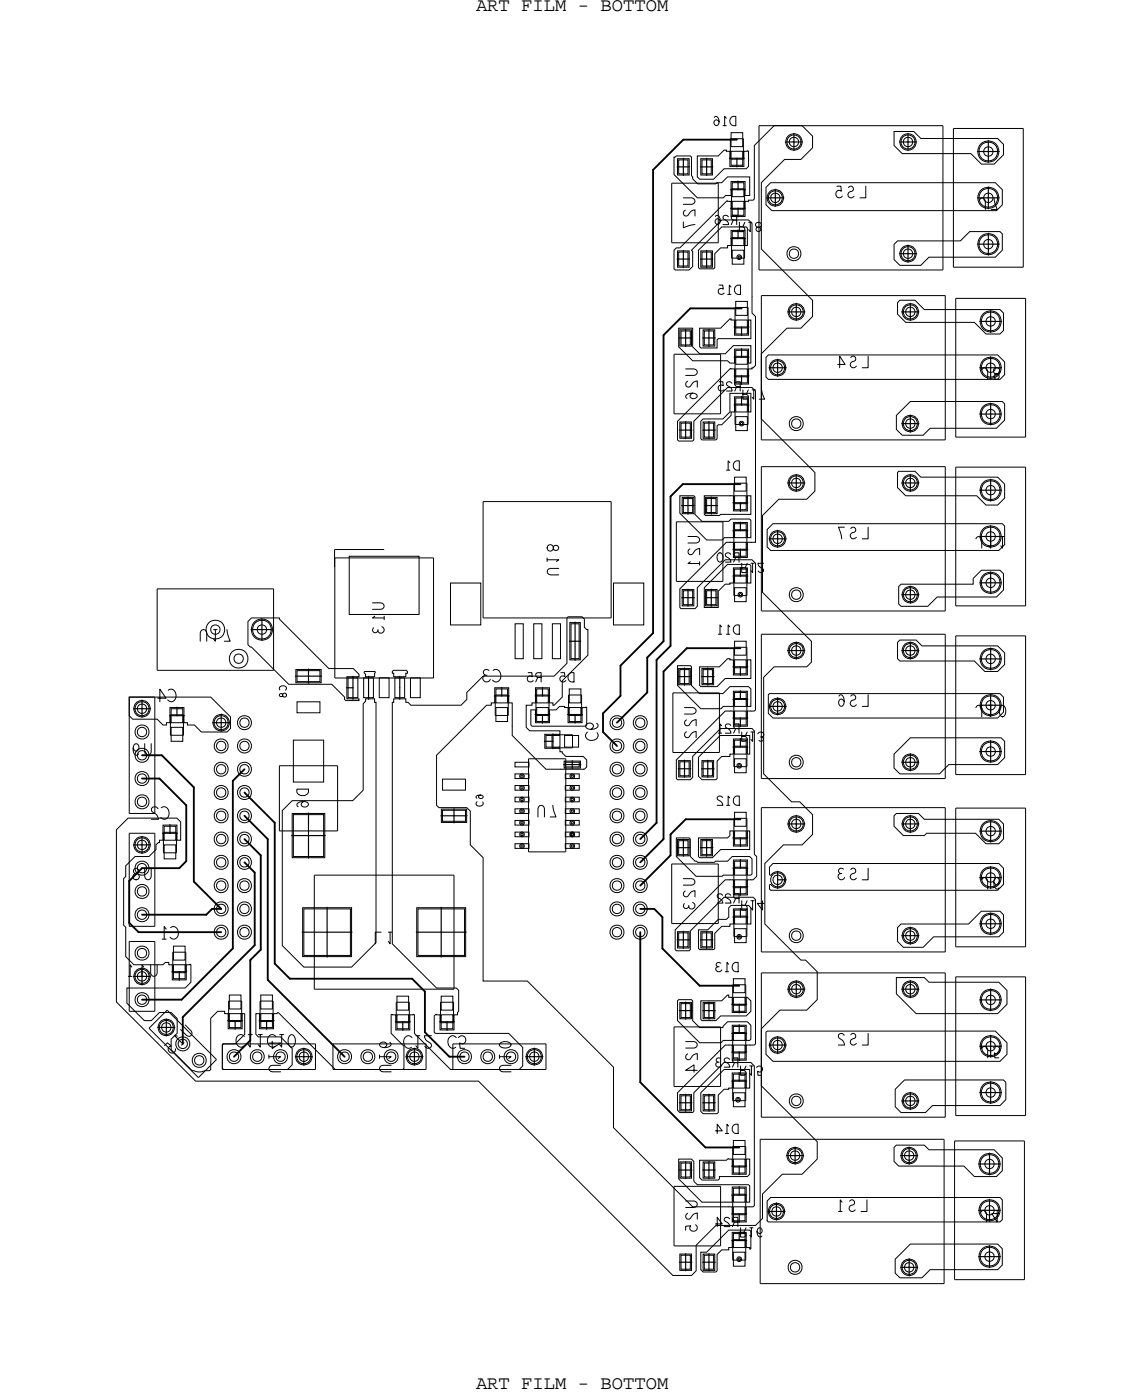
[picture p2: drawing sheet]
<svg xmlns="http://www.w3.org/2000/svg" width="125mm" height="153mm" viewBox="0 0 125 153" stroke-linecap="round" stroke-linejoin="round" font-family="sans-serif">
<defs><g id="words">
<g font-size="2.3">
<text x="19.3" y="75.2" transform="rotate(-180 19.3 75.2)">C4</text>
<text x="54.7" y="73.1" transform="rotate(-180 54.7 73.1)">C3</text>
<text x="65.3" y="80.9" transform="rotate(-90 65.3 80.9)">C6</text>
<text x="18.5" y="88" transform="rotate(-180 18.5 88)">C2</text>
<text x="19.6" y="101.1" transform="rotate(-180 19.6 101.1)">C1</text>
<text x="25.7" y="114.3">C11C10</text>
<text x="43.9" y="114.4">C12 C5</text>
</g>
<g font-size="2.2">
<text x="74.5" y="21.5" transform="rotate(90 74.5 21.5)">U27</text>
<text x="94.6" y="20.3" transform="rotate(-180 94.6 20.3)">LS5</text>
<text x="106.7" y="22.9">J7</text>
<text x="74.8" y="40.1" transform="rotate(90 74.8 40.1)">U26</text>
<text x="94.9" y="38.9" transform="rotate(-180 94.9 38.9)">LS4</text>
<text x="106.9" y="41.4">J8</text>
<text x="75.1" y="58.4" transform="rotate(90 75.1 58.4)">U21</text>
<text x="94.9" y="57.5" transform="rotate(-180 94.9 57.5)">LS7</text>
<text x="106.3" y="59.8">J11</text>
<text x="40.6" y="65.7" transform="rotate(90 40.6 65.7)">U13</text>
<text x="61" y="62.9" transform="rotate(-90 61 62.9)">U18</text>
<text x="21.7" y="70">U17</text>
<text x="74.7" y="77.1" transform="rotate(90 74.7 77.1)">U22</text>
<text x="94.9" y="75.8" transform="rotate(-180 94.9 75.8)">LS6</text>
<text x="16.6" y="81.2" transform="rotate(-180 16.6 81.2)">U9</text>
<text x="106.3" y="78.2">J10</text>
<text x="32.4" y="86" transform="rotate(90 32.4 86)">D6</text>
<text x="58.6" y="89.2">U7</text>
<text x="16.6" y="94.7" transform="rotate(-180 16.6 94.7)">U8</text>
<text x="74.5" y="95.8" transform="rotate(90 74.5 95.8)">U23</text>
<text x="94.9" y="94.7" transform="rotate(-180 94.9 94.7)">LS3</text>
<text x="106.9" y="97">J6</text>
<text x="17.3" y="105.3" transform="rotate(-180 17.3 105.3)">U11</text>
<text x="40.8" y="103">L1</text>
<text x="20.3" y="111.8" transform="rotate(135 20.3 111.8)">U15</text>
<text x="74.8" y="113.5" transform="rotate(90 74.8 113.5)">U24</text>
<text x="94.9" y="112.8" transform="rotate(-180 94.9 112.8)">LS2</text>
<text x="30.6" y="117.1" transform="rotate(-90 30.6 117.1)">U14</text>
<text x="42.7" y="117.1" transform="rotate(-90 42.7 117.1)">U16</text>
<text x="55.8" y="117.1" transform="rotate(-90 55.8 117.1)">U10</text>
<text x="106.9" y="115.4">J5</text>
<text x="74.8" y="130.9" transform="rotate(90 74.8 130.9)">U25</text>
<text x="94.7" y="130.9" transform="rotate(-180 94.7 130.9)">LS1</text>
<text x="106.8" y="133.4">J4</text>
</g>
<g font-size="2.1">
<text x="51.9" y="1.2">ART FILM - BOTTOM</text>
<text x="51.9" y="151.6">ART FILM - BOTTOM</text>
</g>
<g font-size="1.7">
<text x="80.4" y="12.7" transform="rotate(-180 80.4 12.7)">D16</text>
<text x="80.5" y="23.5" transform="rotate(-180 80.5 23.5)">R26</text>
<text x="80.5" y="25.3">R18</text>
<text x="80.9" y="31.1" transform="rotate(-180 80.9 31.1)">D15</text>
<text x="80.9" y="41.7" transform="rotate(-180 80.9 41.7)">R25</text>
<text x="80.9" y="43.6">R17</text>
<text x="80.8" y="50.3" transform="rotate(-180 80.8 50.3)">D1</text>
<text x="80.8" y="60.3" transform="rotate(-180 80.8 60.3)">R20</text>
<text x="80.8" y="62.5">R12</text>
<text x="80.8" y="68.2" transform="rotate(-180 80.8 68.2)">D11</text>
<text x="59.2" y="73.4" transform="rotate(-180 59.2 73.4)">R5</text>
<text x="62.7" y="73.4" transform="rotate(-180 62.7 73.4)">D5</text>
<text x="80.8" y="79" transform="rotate(-180 80.8 79)">R21</text>
<text x="80.8" y="80.9">R13</text>
<text x="80.8" y="86.9" transform="rotate(-180 80.8 86.9)">D12</text>
<text x="80.8" y="97.5" transform="rotate(-180 80.8 97.5)">R22</text>
<text x="80.8" y="99.3">R14</text>
<text x="80.6" y="105" transform="rotate(-180 80.6 105)">D13</text>
<text x="80.6" y="115.4" transform="rotate(-180 80.6 115.4)">R23</text>
<text x="80.6" y="117.3">R15</text>
<text x="80.6" y="122.7" transform="rotate(-180 80.6 122.7)">D14</text>
<text x="80.6" y="132.8" transform="rotate(-180 80.6 132.8)">R24</text>
<text x="80.6" y="135">R16</text>
</g>
<g font-size="1.3">
<text x="30.5" y="74.8" transform="rotate(90 30.5 74.8)">C8</text>
<text x="52.7" y="88" transform="rotate(-90 52.7 88)">C9</text>
</g>
</g></defs>
<!-- layer: Board Outline -->
<path d="M36.5 60h5.4zM36.5 60v1.9z" fill="none" stroke="#000" stroke-width=".11"/>
<!-- layer: Components -->
<g fill="none" stroke="#000" stroke-width=".11">
<path d="M73.3 20h5.1zM73.3 20v6.5zM78.4 20v6.5zM79.7 17.4h1.4zM79.7 15.1h1.4zM79.7 15.1v2.3zM81.1 15.1v2.3zM82.8 13.7h20.1zM82.8 13.7v15.8zM102.9 13.7v15.8zM104 14v15.2zM104 14h7.6z"/>
<path d="M111.6 14v15.2zM73.3 26.5h5.1zM73.5 38.7h5.1zM73.5 38.7v6.5zM78.6 38.7v6.5zM79.8 25.9h1.4zM79.8 25.9v2.3zM79.8 20.6v2.2zM79.8 20.6h1.4zM79.8 28.2h1.4zM79.8 22.8h1.4zM80.2 35.8h1.4z"/>
<path d="M80.2 38.9v2.2zM80.2 38.9h1.4zM80.2 33.6h1.4zM80.2 33.6v2.2zM81.2 25.9v2.3zM81.2 20.6v2.2zM81.6 38.9v2.2zM81.6 33.6v2.2zM82.8 29.5h20.1zM83.1 32.3h20zM83.1 32.3v15.7zM103.1 32.3v15.7z"/>
<path d="M104 29.2h7.6zM104.3 32.6v15.1zM104.3 32.6h7.6zM111.9 32.6v15.1zM52.7 54.7h14zM52.7 54.7v12.7zM66.7 54.7v12.7zM73.5 45.2h5.1zM73.8 56.9h5.1zM73.8 56.9v6.5zM78.9 56.9v6.5zM80.1 55h1.4z"/>
<path d="M80.1 57.8h1.4zM80.1 57.8v2.2zM80.1 52.7h1.4zM80.1 52.7v2.3zM80.2 46.3h1.4zM80.2 41.1h1.4zM80.2 44.1h1.4zM80.2 44.1v2.2zM81.5 57.8v2.2zM81.5 52.7v2.3zM81.6 44.1v2.2zM83.1 50.9h20z"/>
<path d="M83.1 50.9v15.8zM83.1 48h20zM103.1 50.9v15.8zM104.3 47.7h7.6zM104.3 51v15.1zM104.3 51h7.6zM111.9 51v15.1zM14.1 76.1h2.8zM14.1 76.1v12.7zM16.9 76.1v12.7zM17.1 73.2h12.7zM17.1 64.3v8.9z"/>
<path d="M17.1 64.3h12.7zM18.6 78h1.4zM18.6 78v2.2zM20 78v2.2zM29.8 64.3v8.9zM36.5 60.9h10.8zM36.5 60.9v13.1zM36.5 74h10.8zM47.3 60.9v13.1zM52.7 67.4h14zM54 78.1h1.4zM54 75.8v2.3z"/>
<path d="M54 75.8h1.4zM55.4 75.8v2.3zM58.5 78.1h1.4zM58.5 75.8h1.4zM58.5 75.8v2.3zM59.9 75.8v2.3zM62 78.1h1.4zM62 75.8h1.4zM62 75.8v2.3zM63.4 75.8v2.3zM73.4 75.6h5.1zM73.4 75.6v6.5z"/>
<path d="M73.8 63.4h5.1zM78.5 75.6v6.5zM80.1 65h1.4zM80.1 78.5h1.4zM80.1 60h1.4zM80.1 72.9h1.4zM80.1 62.8h1.4zM80.1 62.8v2.2zM80.1 76.2v2.3zM80.1 76.2h1.4zM80.1 70.6h1.4zM80.1 70.6v2.3z"/>
<path d="M81.5 62.8v2.2zM81.5 76.2v2.3zM81.5 70.6v2.3zM83.1 69.2h20zM83.1 69.2v15.8zM83.1 66.7h20zM103.1 69.2v15.8zM104.3 66.1h7.6zM104.3 69.4v15.1zM104.3 69.4h7.6zM111.9 69.4v15.1zM14.1 88.8h2.8z"/>
<path d="M14.1 90.9h2.8zM14.1 90.9v10.2zM16.9 90.9v10.2zM17.8 93.1h1.5zM17.8 90.8h1.5zM17.8 90.8v2.3zM18.6 80.2h1.4zM19.3 90.8v2.3zM30.5 90.7h6.3zM30.5 83.6h6.3zM30.5 83.6v7.1zM34.3 95.5v12.4z"/>
<path d="M34.3 95.5h15.2zM36.8 83.6v7.1zM49.5 95.5v12.5zM57.7 82.8v10.2zM57.7 82.8h4zM57.7 93h4zM60.2 80.2h2.3zM60.2 80.2v1.4zM60.2 81.6h2.3zM61.7 82.8v10.2zM62.5 80.2v1.4zM73.3 94.3h5.1z"/>
<path d="M73.3 94.3v6.5zM73.4 82.1h5.1zM78.4 94.3v6.5zM80.1 83.7h1.4zM80.1 96.9h1.4zM80.1 91.5h1.4zM80.1 100h1.4zM80.1 100v2.2zM80.1 81.4h1.4zM80.1 81.4v2.3zM80.1 94.6h1.4zM80.1 94.6v2.3z"/>
<path d="M80.1 89.3h1.4zM80.1 89.3v2.2zM81.5 100v2.2zM81.5 81.4v2.3zM81.5 94.6v2.3zM81.5 89.3v2.2zM83.1 88.1h20zM83.1 88.1v15.8zM83.1 85h20zM103.1 88.1v15.8zM104.3 84.5h7.6zM104.3 88.2v15.1z"/>
<path d="M104.3 88.2h7.6zM111.9 88.2v15.1zM14.1 101.1h2.8zM14.1 110.4h2.8zM14.1 102.7h2.8zM14.1 102.7v7.7zM16.3 112.2l1.9-2zM16.3 112.2l5.3 5.4zM16.9 102.7v7.7zM18.2 110.2l5.4 5.4zM18.8 106.1h1.5zM18.8 103.9h1.5z"/>
<path d="M18.8 103.9v2.2zM20.3 103.9v2.2zM23.6 115.6l-2 2zM24.3 113.9h10.1zM24.3 113.9v2.8zM24.3 116.7h10.1zM24.9 111.5h1.5zM24.9 109.2v2.3zM24.9 109.2h1.5zM26.4 109.2v2.3zM28.4 111.5h1.4zM28.4 109.2v2.3z"/>
<path d="M28.4 109.2h1.4zM29.8 109.2v2.3zM34.3 107.9h15.2zM34.4 113.9v2.8zM36.3 116.7h10.2zM36.3 113.9h10.2zM36.3 113.9v2.8zM43.2 111.6h1.5zM43.2 109.4v2.2zM43.2 109.4h1.5zM44.7 109.4v2.2zM46.5 113.9v2.8z"/>
<path d="M48.1 109.4v2.2zM48.1 109.4h1.4zM48.1 111.6h1.4zM49.4 113.9h10.2zM49.4 113.9v2.8zM49.4 116.7h10.2zM49.5 109.4v2.2zM59.6 113.9v2.8zM73.3 100.8h5.1zM73.5 112.1h5.1zM73.5 112.1v6.5zM73.5 118.6h5.1z"/>
<path d="M78.6 112.1v6.5zM79.9 114.9h1.5zM79.9 109.7h1.5zM79.9 117.9h1.5zM79.9 117.9v2.2zM79.9 112.7v2.2zM79.9 112.7h1.5zM79.9 107.5h1.5zM79.9 107.5v2.2zM80.1 102.2h1.4zM81.4 117.9v2.2zM81.4 112.7v2.2z"/>
<path d="M81.4 107.5v2.2zM83.1 106.2h20zM83.1 106.2v15.7zM83.1 103.9h20zM103.1 106.2v15.7zM104.3 103.3h7.6zM104.3 106.6v15.1zM104.3 106.6h7.6zM111.9 106.6v15.1zM73.5 129.5h5.1zM73.5 129.5v6.5zM73.5 136h5.1z"/>
<path d="M78.6 129.5v6.5zM79.9 137.5h1.5zM79.9 120.1h1.5zM79.9 132.6h1.5zM79.9 127.4h1.5zM79.9 135.3h1.5zM79.9 135.3v2.2zM79.9 130.3v2.3zM79.9 130.3h1.5zM79.9 125.1h1.5zM79.9 125.1v2.3zM81.4 135.3v2.2z"/>
<path d="M81.4 130.3v2.3zM81.4 125.1v2.3zM82.9 124.3h20.1zM82.9 124.3v15.8zM83.1 121.9h20zM103 124.3v15.8zM104.1 139.6h7.7zM104.1 124.5v15.1zM104.1 124.5h7.7zM104.3 121.7h7.6zM111.8 124.5v15.1zM82.9 140.1h20.1z"/>
</g>
<!-- layer: Nets -->
<g fill="none" stroke="#000" stroke-width=".11">
<path d="M73.5 17.1l.3-.1h1.5l.1 .1v2.1l.2 .1v.2l.5 .6h2l.1-.2h.5l.7-.6h2.4v2h-.5v-1.5h-1.5v1.5h-.6l-.3 .3h-2.8l-2.6-2.6zM73.9 17.3h1.3v1.8h-1.3zM74 17.4h1.1v1.6h-1.1zM76.1 17h2.3l.6-.6h.2v.1h.4v1.7h1.6v-1.7h.4h.1v1.7l-.3 .2h-2.4l-1.1 1.2h-1.6l-.2-.3zM76.5 17.3h1.2v1.8h-1.2zM76.6 17.4h1v1.6h-1zM79.8 16.5h1.2v1.5h-1.2zM79.8 14.5h1.2v1.5h-1.2zM79.9 19.9h1.3v1.6h-1.3zM82.3 15.9l2.2-2.2h3l1.1 1.2v1.2l-1.2 1.3h-1.8l-2.5 2.5v7.3l5.5 5.6v1.7l-1.2 1.3h-1.5l-2.8 2.8v7.1l5.8 5.9v2l-.9 .9h-3l-1.8 1.8v8.3l5.3 5.4v2.3l-.5 .5h-3.5l-1.2 1.1v10.6l3.1 3h.8l1.4 1.4v2.2l-1.1 1.1h-2l-2.1 2v6.6l4 4h.5l1.3 1.2v3.1l-1.2 1.1h-2.9l-2 2.1v6.2l6.1 6.1v1.9l-1.7 1.6h-2.2l-2.1 2.2v2.7l-.8 .7h-4.3l-2.2 2.2v2.8l-.5 .5h-2l-21.2-21.2h-30.9l-8.6-8.7v-18.7l1.3-1.3h5.3l.4 .4v2h-.4v-1.7h-1.5v1.7h-.4v.2h-.1l-.3 .3v.5l-.7 .8h-1.6l-1 1v1.2l-.2 .2v5.1l.2 .2v3.2l.9 .9h3.2l.2-.3h.4v.3h.4v1.6h1.5v-1.6l.5-.1v2l-.6 .6h-6.4v1.7l1.9 1.9h.8l.9-.9h1.3l.6 .7v1.6l-.6 .6v1.2l2.3 2.2h.2a1.27 1.27 0 0 0 1.1 0h.6l.1-.1v-5.6l.7-.7h.8v.2h.4v1.7h1.5v-1.7h.3v2.3l-1 1h-1.3l-.1 .1v2.6l.1 .1h7l.5-.5v-1.8l-1.3-1.2h-2.4l-.3-.3v-2.3h.4v1.7h1.5v-1.7h.4l.1-.1 6.3 6.2h7.3l.2-.1v-2.4l-1.4-1.4v-2.1h.5v1.7h1.5v-1.7h.5v2.1l3.9 3.9h7.5l.4-.4v-2l-1.5-1.5h-8l-.1-.2v-1.7l.2-.2h.4v1.7h1.5v-1.7h.4v-.2l.1-.1v-2.3l-.2-.3h-2.2l-4.8-4.8v-26.4h.2v-.3h1.3v.3h.2l.3 .4h5.5l.6-.7v-.7l1.8-1.8h7.8l1.3-1.4v-5l.2-.1h1.5l.3 .3v.9l.2 .2h.1v2.8l-2.8 2.8v1.8l-.8 .9h-.2v-.3h-.4v-1.6h-1.5v1.6h-.4v.3h-.6v2.4l.4 .4h3.3v.3h-1.7v1.6h1.7v.3h.2v.2l.4 .4h1.9l.4 .3v.8l-.2 .2h-4.2l-3.7-3.6v-3.6h-.4v-1.6h-1.5v1.6h-.4v.3h-.5l-5.5 5.4v5.5l.3 .2h3l.4 .4v3.7l1.4 1.4v13.5h4.8l9.4 9.4v6.6l8.7 8.6h4.3v1.7h1.5v-1.7h.8l.1-.1v-15.3l-.4-.3h-2.9l-3.3 3.3v2l-.1 .1h-1.4l-.3-.2v-1.9l5.2-5.3h.8v1.7h1.5v-1.7h.9l.1-.1v-15.7l-.2-.3h-3.2l-3.7 3.7v2l-.1 .2h-1.4l-.1-.2v-2.1l5.4-5.5h.9v1.7h1.5v-1.7h.7l.4-.4v-2.1l-.3-.3v-13.4l-.3-.3h-3.4l-3 3.1v2.2l-.3 .3h-1.4l-.1-.1v-2.1l5.3-5.3h.9v1.6h1.5v-1.6h.8l.1-.1v-16l-.4-.4h-2.9l-3 3v2.1l-.3 .2h-1.5l-.1-.1v-2l5-5.1h.8v1.6h1.5v-1.6h.9v-16.5l-.4-.4h-2.6l-3.7 3.7v2l-.1 .1h-1.6l-.1-.1v-2l5.8-5.8 .4 .1v1.6h1.6v-1.6h.3v-.2h.2l.2-.2v-5.4l-.4-.3v-9.8l-.3-.4h-3l-3.3 3.3 .2 .1v1.7l-.4 .4h-1.5l-.2-.2v-2l.3-.2h.4l5.1-5.2 .5 .1v1.6h1.5v-1.6h.4v-.2h.5l.1-.1zM84.1 19.9h24.5l.7 .8v1.7l-.6 .6h-24.5l-.6-.6v-2zM97.5 14.4h2.2l.8 .7h8.3l.7 .6v1.2l-1 1h-1.4l-1.2-1.1h-7.5l-.9-.9z"/>
<path d="M73.9 27.4h1.3v1.8h-1.3zM74 35.8h1.6v2l.7 .8h2.8l.9-.9h1.9v1.9h-.2v-1.5h-1.6v1.5h-.5l-.2-.2h-3.8l-1.6-1.6zM74 27.5h1.1v1.5h-1.1zM74.2 36h1.2v1.8h-1.2zM74.3 36.1h1v1.5h-1zM76.2 27.3l2.5-2.5h2.7l.1 .1v1.9h-.2v-1.7h-1.5v1.7h-.4v.3h-.8l-.6 .6v1.5l-.1 .1h-1.6l-.1-.1zM76.3 35.8h2.3l1-1h.2v.1h.3v1.7h1.6v-1.7h.2v2.1h-3.5l-.2 .1v.9h-1.7l-.2-.2zM76.5 27.4h1.2v1.8h-1.2zM76.6 27.5h1v1.5h-1zM76.7 36h1.3v1.8h-1.3zM76.8 36.1h1.1v1.5h-1.1zM79.9 27.3h1.3v1.5h-1.3z"/>
<path d="M79.9 25.3h1.3v1.5h-1.3zM79.9 22h1.3v1.5h-1.3zM80.3 34.9h1.2v1.5h-1.2zM80.3 32.9h1.2v1.5h-1.2zM80.3 38.2h1.2v1.6h-1.2zM80.5 27.9l.1-.1 .2 .1 .1 .2-.1 .1-.2 .1-.1-.1-.1-.1zM80.5 28l.1-.1 .2 .1v.1l-.2 .1-.1-.1zM83.6 39l.2-.3h25l.8 .8v1.4l-.5 .5h-25.3l-.2-.3zM97.9 33l.3-.2h1.6l1 1h8.3l.4 .4v1.9l-.4 .3h-1.5l-1.3-1.2h-7.5l-.9-.9zM97.9 26.3h6.9l1-1h3.3l.2 .2v1.8l-.7 .8h-7.3l-.8 .9h-2.3l-.7-.7v-1.6zM74.2 46h1.2v1.8h-1.2zM74.2 54.1h1.5l.1 .1v1.9l.8 .8h2.9l.3-.3h2l.1 .2v1.9h-.4v-1.7h-1.5v1.7h-1l-.2 .2h-1.7l-2.9-2.9z"/>
<path d="M74.3 46.2h1v1.5h-1zM74.4 54.3h1.3v1.8h-1.3zM74.5 54.4h1.1v1.5h-1.1zM76.5 46l.2-.3h2.2l.7-.7v-2.1h2.3v2.1h-.2v-1.7h-1.6v1.7h-.3v.3l-1.1 1.1h-.3l-.2 .1v1.4l-.1 .1h-1.5l-.1-.1zM76.7 46h1.3v1.8h-1.3zM76.8 54.1h3.2v1.7h1.5v-1.7h.4v2h-3.3l-.1 .2h-1.5l-.2-.2zM76.8 46.2h1.1v1.5h-1.1zM77 54.3h1.2v1.8h-1.2zM77.1 54.4h1v1.5h-1zM80.1 54.1h1.3v1.5h-1.3zM80.1 52.1h1.3v1.5h-1.3zM80.1 57.2h1.3v1.5h-1.3z"/>
<path d="M80.1 59.2h1.3v1.5h-1.3zM80.3 45.5h1.2v1.5h-1.2zM80.3 43.4h1.2v1.6h-1.2zM80.3 40.3h1.2v1.5h-1.2zM80.7 46.1l.2-.1 .2 .1 .1 .1-.1 .2-.2 .1-.2-.1-.1-.2zM80.8 46.2l.1-.1 .1 .1v.1l-.1 .1-.1-.1zM83.7 57.8l.6-.6h25l.3 .2v2l-.6 .7h-24.9l-.4-.4zM98 51.4h1.8l.7 .7h8.3l.8 .7v1.6l-.8 .7h-1.2l-1-1h-7.8l-.9-.9v-1.6zM99.3 43.8h10l.3 .3v1.7l-.9 .9h-7.2l-.8 .8h-2.3l-.6-.6v-1.6zM14.1 76.1h8.9l2.1 2.1v1.3l-.3 .4h-2.8l-.8-.8h-.8v-.2h-.3v-1.7h-1.6v1.7h-.3v.2h-.4l-.7-.6h-2.6l-.4-.4zM18.7 79.4h1.2v1.5h-1.2zM18.7 77.3h1.2v1.6h-1.2z"/>
<path d="M27.1 67.8l.3-.4h3.1v.2l5.4 5.4h2.6l.7 .6v.3h-1.4v2.4h1.4v.2h-1.5l-.1-.2v-.2l-1.4-1.4h-4.7l-4.1-4.1h-.1l-.2-.2zM32.3 73.1h2.7v1.4h-2.7zM32.4 73.2h2.5v1.2h-2.5zM32.4 76.6h2.5v1.2h-2.5zM38 74h1v2.1h-1zM38.1 60.7h7.6v6.4h-7.6zM39.7 74h1v2.1h-1zM39.8 73.3h1.1v.6h-1v-.3l-.2-.2zM39.9 76.3h1v.3h.1v26.3l-2.6 2.6h-5.3l-2.3-2.3v-14.7l1.1-1.1h6.6l1.1-1.2v-9.4l.3-.3zM41.4 74h1v2.1h-1zM42.9 73.2h1.4l.2 .1v.2h-.2v.4h-1.3v-.4h-.2v-.2zM43.1 74h1v2.1h-1z"/>
<path d="M44.8 74h1v2.1h-1zM49.1 63.6h3.4v4.6h-3.4zM54.1 77.2h1.3v1.5h-1.3zM54.1 75.2h1.3v1.5h-1.3zM56.2 68.1h.9v3.8h-.9zM57.9 77.5h.5v1.4h1.5v-1.4h.8l.3-.4h.6v.1h.4v1.7h1.5v-1.7h.4l.1 1.9-.1 .1h-5.9l-.1-.1zM58.2 68.1h.9v3.8h-.9zM58.5 77.2h1.3v1.5h-1.3zM58.5 75.2h1.3v1.5h-1.3zM60.3 68.1h.9v3.8h-.9zM62.1 77.2h1.3v1.5h-1.3zM62.1 75.2h1.3v1.5h-1.3z"/>
<path d="M62.2 67.9h1.1v4.1h-1.1zM62.3 68.1h.9v3.8h-.9zM66.9 63.6h3.3v4.6h-3.3zM73.9 72.6h1.4l.1 .2v2l.9 .9h2.6l.7-.8h2.1l.2 .3v1.9h-.4v-1.7h-1.5v1.7h-1.1l-.2 .2h-2.2l-2.6-2.5zM74 72.9h1.3v1.8h-1.3zM74.2 73.1h1v1.5h-1zM74.4 64.3h1.3v1.8h-1.3zM74.5 64.5h1.1v1.5h-1.1zM76.3 72.8h2.2l.9-.9h.2v.1h.4v1.7h1.5v-1.7h.4v2h-2.8l-.9 .9h-1.7l-.2-.1zM76.6 72.9h1.3v1.8h-1.3zM76.7 73.1h1v1.5h-1zM77 64.3h1.2v1.8h-1.2z"/>
<path d="M77.1 64.5h1v1.5h-1zM79.4 61.6h2.4l.1 .1v1.9h-.4v-1.6h-1.5v1.6h-.4v.2h-.5l-.7 .7v1.8h-1.6v-2.2zM80.1 64.1h1.3v1.6h-1.3zM80.1 72h1.3v1.5h-1.3zM80.1 62.1h1.3v1.5h-1.3zM80.1 70h1.3v1.5h-1.3zM80.1 75.6h1.3v1.5h-1.3zM80.1 77.6h1.3v1.5h-1.3zM80.6 64.7l.2-.1 .2 .1v.2v.2l-.2 .1-.2-.1-.1-.2zM80.7 64.8h.1h.1v.2h-.1h-.1zM83.8 75.8l.1-.1h25.2l.4 .4v1.6l-.7 .7h-24.5l-.5-.5zM98.2 69.9h1.7l.7 .6h8.2l.8 .7v1.3l-.8 .8h-1.4l-1.1-1.2h-8.1l-.3-.2v-1.8z"/>
<path d="M98.3 63.8h7.9v-.7l.9-.9h2l.4 .4v1.8l-.8 .8h-6.5l-1 1h-2.9l-.3-.3v-1.9zM17.9 92.2h1.3v1.5h-1.3zM17.9 90.2h1.3v1.5h-1.3zM31.9 88.8h3.5v4.8h-3.5zM32 88.9h3.3v4.6h-3.3zM32 80.8h3.3v4.5h-3.3zM33 99.1h5.4v5.3h-5.4zM33.1 99.2h5.1v5.1h-5.1zM45.5 99.1h5.3v5.3h-5.3zM45.6 99.2h5.1v5.1h-5.1zM48.2 88.3h2.7v1.5h-2.7zM48.3 85h2.5v1.2h-2.5z"/>
<path d="M48.3 88.4h2.5v1.2h-2.5zM56.2 92.1h1.5v.5h-1.5zM56.2 90.8h1.5v.5h-1.5zM56.2 89.5h1.5v.5h-1.5zM56.2 87h1.5v.5h-1.5zM56.2 84.5h1.5v.5h-1.5zM56.2 85.7h1.5v.5h-1.5zM56.2 88.3h1.5v.5h-1.5zM56.2 83.2h1.5v.5h-1.5zM56.8 92.2l.1-.1 .2 .1 .1 .1-.1 .2-.2 .1-.1-.1-.1-.2zM56.8 90.9l.1-.1 .2 .1 .1 .2-.1 .1-.2 .1-.1-.1-.1-.1zM56.8 89.6l.1-.1 .2 .1 .1 .2-.1 .2h-.2h-.1l-.1-.2z"/>
<path d="M56.8 87.1l.1-.1 .2 .1 .1 .1-.1 .2-.2 .1-.1-.1-.1-.2zM56.8 84.5h.1h.2l.1 .2-.1 .2-.2 .1-.1-.1-.1-.2zM56.8 85.8l.1-.1 .2 .1 .1 .2-.1 .2h-.2h-.1l-.1-.2zM56.8 88.3h.1h.2l.1 .2-.1 .2-.2 .1-.1-.1-.1-.2zM56.8 92.3l.1-.1 .2 .1v.1l-.2 .1-.1-.1zM56.8 91l.1-.1 .2 .1v.1l-.2 .1-.1-.1zM56.8 89.7h.1h.2v.2h-.2h-.1zM56.8 87.2l.1-.1 .2 .1v.1l-.2 .1-.1-.1zM56.8 84.6h.1h.2v.2h-.2h-.1zM56.8 85.9h.1h.2v.1l-.2 .1-.1-.1zM56.8 88.5l.1-.1 .2 .1v.1h-.2h-.1zM59.6 80.3h1.5v1.2h-1.5z"/>
<path d="M61.5 83.1h1.8v.7h-1.8zM61.6 80.3h1.5v1.2h-1.5zM61.7 92.1h1.5v.5h-1.5zM61.7 88.3h1.5v.5h-1.5zM61.7 87h1.5v.5h-1.5zM61.7 84.5h1.5v.5h-1.5zM61.7 85.7h1.5v.5h-1.5zM61.7 89.5h1.5v.5h-1.5zM61.7 90.8h1.5v.5h-1.5zM61.7 83.2h1.5v.5h-1.5zM62.2 92.2l.2-.1 .2 .1 .1 .1-.1 .2-.2 .1-.2-.1v-.2zM62.2 88.3h.2h.2l.1 .2-.1 .2-.2 .1-.2-.1v-.2z"/>
<path d="M62.2 87.1l.2-.1 .2 .1 .1 .1-.1 .2-.2 .1-.2-.1v-.2zM62.2 84.5h.2h.2l.1 .2-.1 .2-.2 .1-.2-.1v-.2zM62.2 85.8l.2-.1 .2 .1 .1 .2-.1 .2h-.2h-.2v-.2zM62.2 89.6l.2-.1 .2 .1 .1 .2-.1 .2h-.2h-.2v-.2zM62.2 90.9l.2-.1 .2 .1 .1 .2-.1 .1-.2 .1-.2-.1v-.1zM62.3 92.3l.1-.1 .1 .1v.1l-.1 .1-.1-.1zM62.3 88.5l.1-.1 .1 .1v.1h-.1h-.1zM62.3 87.2l.1-.1 .1 .1v.1l-.1 .1-.1-.1zM62.3 84.6h.1h.1v.2h-.1h-.1zM62.3 85.9h.1h.1v.1l-.1 .1-.1-.1zM62.3 89.7h.1h.1v.2h-.1h-.1zM62.3 91l.1-.1 .1 .1v.1l-.1 .1-.1-.1z"/>
<path d="M73.8 91.4h1.4l.1 .2v1.9l.5 .5h.2l.1 .1h1.8l.2-.1h1.3l.5-.5h1.9l.2 .2v1.7l-.1 .1h-.4v-1.6h-1.5v1.6h-1.1l-.1 .1h-2.9l-2.1-2.1zM73.9 91.6h1.3v1.8h-1.3zM74 83h1.3v1.8h-1.3zM74 91.7h1.1v1.6h-1.1zM74.2 83.1h1v1.6h-1zM76.2 91.4h3.2l.2-.2v-.5h.4v1.6h1.5v-1.6h.3v2h-3.2l-.9 .9h-1.4l-.1-.1zM76.5 91.6h1.2v1.8h-1.2zM76.6 83h1.3v1.8h-1.3zM76.6 91.7h1v1.6h-1zM76.7 83.1h1v1.6h-1zM78.6 80.3h3.2v2h-.3v-1.7h-1.5v1.7h-.4v.3h-.9l-.5 .5v1.9l-.1 .1h-1.5l-.4-.4v-2.1zM80.1 82.8h1.3v1.5h-1.3z"/>
<path d="M80.1 90.7h1.3v1.5h-1.3zM80.1 99.3h1.3v1.5h-1.3zM80.1 80.8h1.3v1.5h-1.3zM80.1 88.6h1.3v1.6h-1.3zM80.1 94h1.3v1.5h-1.3zM80.1 96h1.3v1.5h-1.3zM80.5 83.4l.1-.1 .2 .1 .1 .2-.1 .1-.2 .1-.1-.1-.1-.1zM80.5 83.5l.1-.1 .2 .1v.1l-.2 .1-.1-.1zM83.9 94.6l.4-.4h24.7l.5 .5v1.8l-.7 .7h-24.7l-.2-.2v-.4l.1-.1h.1a.9 .9 0 0 0 1.4 .1 .9 .9 0 0 0-.2-1.3 .9 .9 0 0 0-1.3 .2l-.1-.1zM97.5 89l.3-.2h2.4l.6 .6h8.2l.5 .5v1.7l-.5 .5h-1.4l-1.2-1.2h-5.3l-.3 .3h-2.2l-1.1-1zM99.3 80.5h9.9l.4 .4v1.8l-.8 .7h-5.3l-1 1.1h-4.3l-.7-.7v-1.5zM18.9 103.3h1.3v1.5h-1.3z"/>
<path d="M18.9 105.3h1.3v1.5h-1.3zM25 108.6h1.3v1.5h-1.3zM25 110.6h1.3v1.5h-1.3zM28.4 108.6h1.3v1.5h-1.3zM28.4 110.6h1.3v1.5h-1.3zM43.3 108.7h1.3v1.5h-1.3zM43.3 110.7h1.3v1.6h-1.3zM48.1 108.7h1.3v1.5h-1.3zM48.1 110.7h1.3v1.6h-1.3zM73.9 101.7h1.3v1.8h-1.3zM73.9 109.2l.1-.1h1.4l.2 .1v2.2l.7 .7h2.6v-.1l.5-.5h2.1l.4 .4v1.5l-.1 .1h-.4v-1.6h-1.5v1.6h-1l-.2 .3h-2.4l-2.4-2.4zM74 101.8h1.1v1.5h-1.1z"/>
<path d="M74.2 119.5h1.2v1.7h-1.2zM74.2 109.4h1.2v1.8h-1.2zM74.3 109.5h1v1.5h-1zM74.3 119.6h1v1.5h-1zM76.2 101.5h1l1.2-1.2h.8l.3-.2v-1l.3-.3h1.9l.2 .3v1.7h-.4v-1.6h-1.5v1.6h-.4v.3h-.9l-.7 .8v1.6l-.1 .1h-1.6l-.1-.1zM76.5 101.7h1.2v1.8h-1.2zM76.5 109.2h2.2l.7-.6h.1v.2h.4v1.7h1.5v-1.7h.1l.4 .4v1.2l-.5 .5h-2.8l-.5 .5h-1.5l-.1-.1zM76.6 101.8h1v1.5h-1zM76.7 109.4h1.3v1.8h-1.3zM76.7 119.5h1.3v1.7h-1.3zM76.8 109.5h1.1v1.5h-1.1zM76.8 119.6h1.1v1.5h-1.1z"/>
<path d="M79 116.7h2.8v2h-.4v-1.6h-1.5v1.6h-.4v.2h-.5l-.6 .6v1.9l-.2 .1h-1.5l-.2-.2v-2zM80 119.3h1.3v1.5h-1.3zM80 108.8h1.3v1.6h-1.3zM80 117.2h1.3v1.5h-1.3zM80 106.8h1.3v1.5h-1.3zM80 112h1.3v1.5h-1.3zM80 114h1.3v1.6h-1.3zM80.1 101.3h1.3v1.6h-1.3zM80.3 119.8h.2h.2l.1 .2-.1 .2-.2 .1-.2-.1v-.2zM80.4 120l.1-.1 .1 .1v.1h-.1h-.1zM80.5 102.1l.1-.1 .2 .1 .1 .1-.1 .2-.2 .1-.1-.1-.1-.2zM80.5 102.2l.1-.1 .2 .1v.1l-.2 .1-.1-.1z"/>
<path d="M83.6 112.6l.1-.1h24.9l1.3 1.3v1.3l-.8 .7h-24.8l-.7-.7zM97.8 106.7h3l.5 .5h7.7l.9 .9v1.5l-1.1 1h-8.9l-2.1-2.1zM98.3 100.8h7.4l1.4-1.4h2l.4 .4v1.9l-.5 .5h-7.1l-1.2 1.2h-2.1l-.7-.7v-1.5zM98.7 117.9h10.8l.2 .2v1.9l-.6 .7h-7.4l-.7 .7h-2.7l-.6-.6v-1.9zM74 126.5h1.4l.3 .2v2.2l.4 .4h5.6l.1 .1v1.8h-.4v-1.7h-1.5v1.7h-3.3l-2.6-2.5zM74.2 126.8h1.2v1.8h-1.2zM74.2 136.9h1.2v1.7h-1.2zM74.3 126.9h1v1.5h-1zM74.3 137h1v1.5h-1zM76.3 126.6h2.9l.2-.2 .5 .1v1.6h1.5v-1.6h.4v1.6l-.3 .3h-3v.3l-.1 .1h-1.8l-.3-.3zM76.5 136.7h.6l2.4-2.5h2.3l.1 .2v1.9h-.1v-.2h-.4v-1.6h-1.5v1.6h-.4v.3h-.8l-.5 .5v1.8l-.1 .1h-1.4l-.2-.2zM76.7 136.9h1.3v1.7h-1.3z"/>
<path d="M76.7 126.8h1.3v1.8h-1.3zM76.8 137h1.1v1.5h-1.1zM76.8 126.9h1.1v1.5h-1.1zM80 136.7h1.3v1.5h-1.3zM80 134.6h1.3v1.5h-1.3zM80 124.5h1.3v1.5h-1.3zM80 126.5h1.3v1.5h-1.3zM80 129.7h1.3v1.5h-1.3zM80 131.7h1.3v1.5h-1.3zM80.5 137.2h.1h.2l.1 .2-.1 .2-.2 .1-.1-.1-.1-.2zM80.5 137.4l.1-.1 .2 .1v.1h-.2h-.1zM83.7 131.1l.4-.4h25l.2 .2v2.2l-.2 .3h-25.3l-.1-.2z"/>
<path d="M97.5 125.2l.3-.2h3l.5 .5h7.2l.8 .9v1.4l-.6 .6h-2.4l-1.1-1.1h-7.2l-.5-.6zM99.3 135.8h9.5l.5 .5v1.7l-.5 .6h-7.3l-.9 .8h-2.4l-.5-.5v-1.5z"/>
<circle cx="86.6" cy="15.5" r=".9"/>
<circle cx="86.6" cy="15.5" r=".51"/>
<circle cx="86.6" cy="15.5" r=".77"/>
<circle cx="99.1" cy="15.5" r=".9"/>
<circle cx="99.1" cy="15.5" r=".51"/>
<circle cx="99.1" cy="15.5" r=".77"/>
<circle cx="107.8" cy="16.5" r="1.15"/>
<circle cx="107.8" cy="16.5" r="1.02"/>
<circle cx="107.8" cy="16.5" r=".51"/>
<circle cx="84.6" cy="21.6" r=".9"/>
<circle cx="84.6" cy="21.6" r=".51"/>
<circle cx="84.6" cy="21.6" r=".77"/>
<circle cx="86.6" cy="27.7" r=".51"/>
<circle cx="86.6" cy="27.7" r=".77"/>
<circle cx="86.9" cy="34" r=".9"/>
<circle cx="86.9" cy="34" r=".51"/>
<circle cx="86.9" cy="34" r=".77"/>
<circle cx="99.1" cy="27.7" r=".9"/>
<circle cx="99.1" cy="27.7" r=".51"/>
<circle cx="99.1" cy="27.7" r=".77"/>
<circle cx="99.3" cy="34" r=".9"/>
<circle cx="99.3" cy="34" r=".51"/>
<circle cx="99.3" cy="34" r=".77"/>
<circle cx="107.8" cy="26.7" r="1.15"/>
<circle cx="107.8" cy="21.6" r="1.15"/>
<circle cx="107.8" cy="26.7" r="1.02"/>
<circle cx="107.8" cy="21.6" r="1.02"/>
<circle cx="107.8" cy="26.6" r=".51"/>
<circle cx="108.1" cy="35.1" r="1.15"/>
<circle cx="108.1" cy="35.1" r="1.02"/>
<circle cx="108.1" cy="35.1" r=".51"/>
<circle cx="84.8" cy="58.8" r=".9"/>
<circle cx="84.8" cy="40.1" r=".9"/>
<circle cx="84.8" cy="40.1" r=".51"/>
<circle cx="84.8" cy="58.8" r=".51"/>
<circle cx="84.8" cy="40.1" r=".77"/>
<circle cx="84.8" cy="58.8" r=".77"/>
<circle cx="86.9" cy="52.7" r=".9"/>
<circle cx="86.9" cy="46.2" r=".51"/>
<circle cx="86.9" cy="52.7" r=".51"/>
<circle cx="86.9" cy="46.2" r=".77"/>
<circle cx="86.9" cy="52.7" r=".77"/>
<circle cx="99.3" cy="46.2" r=".9"/>
<circle cx="99.3" cy="52.7" r=".9"/>
<circle cx="99.3" cy="46.2" r=".51"/>
<circle cx="99.3" cy="52.7" r=".51"/>
<circle cx="99.3" cy="46.2" r=".77"/>
<circle cx="99.3" cy="52.7" r=".77"/>
<circle cx="108.1" cy="58.6" r="1.15"/>
<circle cx="108.1" cy="53.5" r="1.15"/>
<circle cx="108.1" cy="45.2" r="1.15"/>
<circle cx="108.1" cy="40.1" r="1.15"/>
<circle cx="108.1" cy="40.1" r="1.02"/>
<circle cx="108.1" cy="45.2" r="1.02"/>
<circle cx="108.1" cy="58.6" r="1.02"/>
<circle cx="108.1" cy="53.5" r="1.02"/>
<circle cx="108.1" cy="45.2" r=".51"/>
<circle cx="108.1" cy="53.5" r=".51"/>
<circle cx="15.5" cy="77.3" r=".9"/>
<circle cx="15.5" cy="79.9" r=".51"/>
<circle cx="15.5" cy="77.3" r=".51"/>
<circle cx="15.5" cy="77.3" r=".77"/>
<circle cx="15.5" cy="79.9" r=".77"/>
<circle cx="23.5" cy="68.7" r="1.02"/>
<circle cx="24.1" cy="78.9" r=".9"/>
<circle cx="24.1" cy="78.9" r=".51"/>
<circle cx="24.1" cy="78.9" r=".77"/>
<circle cx="26" cy="71.9" r="1.02"/>
<circle cx="26" cy="71.9" r=".51"/>
<circle cx="26.7" cy="78.9" r=".51"/>
<circle cx="26.7" cy="78.9" r=".77"/>
<circle cx="28.6" cy="68.7" r="1.15"/>
<circle cx="28.6" cy="68.7" r="1.02"/>
<circle cx="28.6" cy="68.7" r=".51"/>
<circle cx="67.3" cy="78.9" r=".51"/>
<circle cx="67.3" cy="78.9" r=".77"/>
<circle cx="69.8" cy="78.9" r=".51"/>
<circle cx="69.9" cy="78.9" r=".77"/>
<circle cx="84.8" cy="77.1" r=".9"/>
<circle cx="84.8" cy="77.1" r=".51"/>
<circle cx="84.8" cy="77.1" r=".77"/>
<circle cx="86.9" cy="71" r=".9"/>
<circle cx="86.9" cy="64.9" r=".51"/>
<circle cx="86.9" cy="71" r=".51"/>
<circle cx="86.9" cy="64.9" r=".77"/>
<circle cx="86.9" cy="71" r=".77"/>
<circle cx="99.3" cy="71" r=".9"/>
<circle cx="99.3" cy="64.9" r=".9"/>
<circle cx="99.3" cy="71" r=".51"/>
<circle cx="99.3" cy="64.9" r=".51"/>
<circle cx="99.3" cy="71" r=".77"/>
<circle cx="99.3" cy="64.9" r=".77"/>
<circle cx="108.1" cy="77" r="1.15"/>
<circle cx="108.1" cy="71.9" r="1.15"/>
<circle cx="108.1" cy="63.6" r="1.15"/>
<circle cx="108.1" cy="63.6" r="1.02"/>
<circle cx="108.1" cy="77" r="1.02"/>
<circle cx="108.1" cy="71.9" r="1.02"/>
<circle cx="108.1" cy="71.9" r=".51"/>
<circle cx="108.1" cy="63.6" r=".51"/>
<circle cx="15.5" cy="92.2" r=".9"/>
<circle cx="15.5" cy="87.5" r=".51"/>
<circle cx="15.5" cy="99.8" r=".51"/>
<circle cx="15.5" cy="92.2" r=".51"/>
<circle cx="15.5" cy="85" r=".51"/>
<circle cx="15.5" cy="97.3" r=".51"/>
<circle cx="15.5" cy="87.5" r=".77"/>
<circle cx="15.5" cy="85" r=".77"/>
<circle cx="15.5" cy="99.8" r=".77"/>
<circle cx="15.5" cy="97.3" r=".77"/>
<circle cx="15.5" cy="92.2" r=".77"/>
<circle cx="24.1" cy="96.7" r=".51"/>
<circle cx="24.1" cy="94.1" r=".51"/>
<circle cx="24.1" cy="99.2" r=".51"/>
<circle cx="24.1" cy="86.5" r=".51"/>
<circle cx="24.1" cy="81.4" r=".51"/>
<circle cx="24.1" cy="89" r=".51"/>
<circle cx="24.1" cy="84" r=".51"/>
<circle cx="24.1" cy="91.6" r=".51"/>
<circle cx="24.1" cy="84" r=".77"/>
<circle cx="24.1" cy="81.4" r=".77"/>
<circle cx="24.1" cy="86.5" r=".77"/>
<circle cx="24.1" cy="99.2" r=".77"/>
<circle cx="24.1" cy="94.1" r=".77"/>
<circle cx="24.1" cy="91.6" r=".77"/>
<circle cx="24.1" cy="89" r=".77"/>
<circle cx="24.1" cy="96.7" r=".77"/>
<circle cx="26.7" cy="99.2" r=".51"/>
<circle cx="26.7" cy="96.7" r=".51"/>
<circle cx="26.7" cy="86.5" r=".51"/>
<circle cx="26.7" cy="94.1" r=".51"/>
<circle cx="26.7" cy="91.6" r=".51"/>
<circle cx="26.7" cy="81.4" r=".51"/>
<circle cx="26.7" cy="84" r=".51"/>
<circle cx="26.7" cy="89" r=".51"/>
<circle cx="26.7" cy="84" r=".77"/>
<circle cx="26.7" cy="89" r=".77"/>
<circle cx="26.7" cy="86.5" r=".77"/>
<circle cx="26.7" cy="81.4" r=".77"/>
<circle cx="26.7" cy="91.6" r=".77"/>
<circle cx="26.7" cy="99.2" r=".77"/>
<circle cx="26.7" cy="96.7" r=".77"/>
<circle cx="26.7" cy="94.1" r=".77"/>
<circle cx="67.3" cy="96.7" r=".51"/>
<circle cx="67.3" cy="99.2" r=".51"/>
<circle cx="67.3" cy="84" r=".51"/>
<circle cx="67.3" cy="81.4" r=".51"/>
<circle cx="67.3" cy="86.5" r=".51"/>
<circle cx="67.3" cy="89" r=".51"/>
<circle cx="67.3" cy="91.6" r=".51"/>
<circle cx="67.3" cy="94.1" r=".51"/>
<circle cx="67.3" cy="86.5" r=".77"/>
<circle cx="67.3" cy="84" r=".77"/>
<circle cx="67.3" cy="81.4" r=".77"/>
<circle cx="67.3" cy="91.6" r=".77"/>
<circle cx="67.3" cy="94.1" r=".77"/>
<circle cx="67.3" cy="96.7" r=".77"/>
<circle cx="67.3" cy="89" r=".77"/>
<circle cx="67.3" cy="99.2" r=".77"/>
<circle cx="69.8" cy="96.7" r=".51"/>
<circle cx="69.8" cy="99.2" r=".51"/>
<circle cx="69.8" cy="81.4" r=".51"/>
<circle cx="69.8" cy="86.5" r=".51"/>
<circle cx="69.8" cy="89" r=".51"/>
<circle cx="69.8" cy="94.1" r=".51"/>
<circle cx="69.8" cy="91.6" r=".51"/>
<circle cx="69.8" cy="84" r=".51"/>
<circle cx="69.8" cy="94.1" r=".77"/>
<circle cx="69.8" cy="91.6" r=".77"/>
<circle cx="69.8" cy="81.4" r=".77"/>
<circle cx="69.8" cy="84" r=".77"/>
<circle cx="69.8" cy="86.5" r=".77"/>
<circle cx="69.8" cy="89" r=".77"/>
<circle cx="69.9" cy="99.2" r=".77"/>
<circle cx="69.9" cy="96.7" r=".77"/>
<circle cx="84.8" cy="96" r=".51"/>
<circle cx="84.8" cy="96" r=".77"/>
<circle cx="86.9" cy="89.9" r=".9"/>
<circle cx="86.9" cy="83.2" r=".51"/>
<circle cx="86.9" cy="89.9" r=".51"/>
<circle cx="86.9" cy="89.9" r=".77"/>
<circle cx="86.9" cy="83.2" r=".77"/>
<circle cx="99.3" cy="83.2" r=".9"/>
<circle cx="99.3" cy="89.9" r=".9"/>
<circle cx="99.3" cy="83.2" r=".51"/>
<circle cx="99.3" cy="89.9" r=".51"/>
<circle cx="99.3" cy="83.2" r=".77"/>
<circle cx="99.3" cy="89.9" r=".77"/>
<circle cx="108.1" cy="90.7" r="1.15"/>
<circle cx="108.1" cy="82" r="1.15"/>
<circle cx="108.1" cy="95.8" r="1.15"/>
<circle cx="108.1" cy="95.8" r="1.02"/>
<circle cx="108.1" cy="82" r="1.02"/>
<circle cx="108.1" cy="90.7" r="1.02"/>
<circle cx="108.1" cy="82" r=".51"/>
<circle cx="108.1" cy="90.7" r=".51"/>
<circle cx="15.5" cy="106.6" r=".9"/>
<circle cx="15.5" cy="109.1" r=".51"/>
<circle cx="15.5" cy="104" r=".51"/>
<circle cx="15.5" cy="104" r=".77"/>
<circle cx="15.5" cy="109.1" r=".77"/>
<circle cx="21.7" cy="115.7" r=".51"/>
<circle cx="21.7" cy="115.7" r=".77"/>
<circle cx="24.1" cy="101.7" r=".51"/>
<circle cx="24.1" cy="101.7" r=".77"/>
<circle cx="25.5" cy="115.3" r=".51"/>
<circle cx="25.5" cy="115.3" r=".77"/>
<circle cx="26.7" cy="101.7" r=".51"/>
<circle cx="26.7" cy="101.7" r=".77"/>
<circle cx="28.1" cy="115.3" r=".51"/>
<circle cx="28.1" cy="115.3" r=".77"/>
<circle cx="33.1" cy="115.3" r=".9"/>
<circle cx="33.1" cy="115.3" r=".51"/>
<circle cx="33.1" cy="115.3" r=".77"/>
<circle cx="37.6" cy="115.3" r=".51"/>
<circle cx="37.6" cy="115.3" r=".77"/>
<circle cx="40.1" cy="115.3" r=".51"/>
<circle cx="40.1" cy="115.3" r=".77"/>
<circle cx="45.2" cy="115.3" r=".9"/>
<circle cx="45.2" cy="115.3" r=".51"/>
<circle cx="45.2" cy="115.3" r=".77"/>
<circle cx="50.7" cy="115.3" r=".51"/>
<circle cx="50.7" cy="115.3" r=".77"/>
<circle cx="53.2" cy="115.3" r=".51"/>
<circle cx="53.2" cy="115.3" r=".77"/>
<circle cx="58.3" cy="115.3" r=".9"/>
<circle cx="58.3" cy="115.3" r=".51"/>
<circle cx="58.3" cy="115.3" r=".77"/>
<circle cx="67.3" cy="101.7" r=".51"/>
<circle cx="67.3" cy="101.7" r=".77"/>
<circle cx="69.8" cy="101.7" r=".51"/>
<circle cx="69.8" cy="101.7" r=".77"/>
<circle cx="84.8" cy="114.1" r=".9"/>
<circle cx="84.8" cy="114.1" r=".51"/>
<circle cx="84.8" cy="114.1" r=".77"/>
<circle cx="86.9" cy="108" r=".9"/>
<circle cx="86.9" cy="108" r=".51"/>
<circle cx="86.9" cy="102.1" r=".51"/>
<circle cx="86.9" cy="102.1" r=".77"/>
<circle cx="86.9" cy="108" r=".77"/>
<circle cx="99.3" cy="108" r=".9"/>
<circle cx="99.3" cy="102.1" r=".9"/>
<circle cx="99.3" cy="108" r=".51"/>
<circle cx="99.3" cy="102.1" r=".51"/>
<circle cx="99.3" cy="108" r=".77"/>
<circle cx="99.3" cy="102.1" r=".77"/>
<circle cx="108.1" cy="114.2" r="1.15"/>
<circle cx="108.1" cy="109.1" r="1.15"/>
<circle cx="108.1" cy="119.2" r="1.15"/>
<circle cx="108.1" cy="100.8" r="1.15"/>
<circle cx="108.1" cy="114.2" r="1.02"/>
<circle cx="108.1" cy="100.8" r="1.02"/>
<circle cx="108.1" cy="119.2" r="1.02"/>
<circle cx="108.1" cy="109.1" r="1.02"/>
<circle cx="108.1" cy="119.2" r=".51"/>
<circle cx="108.1" cy="109.1" r=".51"/>
<circle cx="108.1" cy="100.8" r=".51"/>
<circle cx="84.7" cy="132.2" r=".9"/>
<circle cx="84.7" cy="132.2" r=".51"/>
<circle cx="84.7" cy="132.2" r=".77"/>
<circle cx="86.7" cy="126.1" r=".9"/>
<circle cx="86.7" cy="126.1" r=".51"/>
<circle cx="86.7" cy="138.3" r=".51"/>
<circle cx="86.7" cy="126.1" r=".77"/>
<circle cx="86.7" cy="138.3" r=".77"/>
<circle cx="86.9" cy="120.1" r=".51"/>
<circle cx="86.9" cy="120.1" r=".77"/>
<circle cx="99.2" cy="126.1" r=".9"/>
<circle cx="99.2" cy="138.3" r=".9"/>
<circle cx="99.2" cy="126.1" r=".51"/>
<circle cx="99.2" cy="138.3" r=".51"/>
<circle cx="99.2" cy="126.1" r=".77"/>
<circle cx="99.2" cy="138.3" r=".77"/>
<circle cx="99.3" cy="120.1" r=".9"/>
<circle cx="99.3" cy="120.1" r=".51"/>
<circle cx="99.3" cy="120.1" r=".77"/>
<circle cx="107.9" cy="137.1" r="1.15"/>
<circle cx="107.9" cy="127" r="1.15"/>
<circle cx="107.9" cy="132.1" r="1.15"/>
<circle cx="107.9" cy="127" r="1.02"/>
<circle cx="107.9" cy="132.1" r="1.02"/>
<circle cx="107.9" cy="137.1" r="1.02"/>
<circle cx="107.9" cy="127" r=".51"/>
<circle cx="107.9" cy="137.1" r=".51"/>
</g>
<g fill="none" stroke="#000" stroke-width=".13">
<path d="M73.9 18.2h.6zM74.5 18.2v1zM74.5 17.3v.9zM74.5 18.2h.7zM76.4 18.2h.7zM77.1 18.2v1zM77.1 17.3v.9zM77.1 18.2h.7zM79.6 17.3h.8zM80.4 17.3v.9zM80.4 17.3h.8zM80.5 19.8v.9z"/>
<path d="M85.7 15.5h.9zM86.6 15.5v.9zM86.6 14.6v.9zM86.6 15.5h1zM98.1 15.5h1zM99.1 15.5v.9zM99.1 14.6v.9zM99.1 15.5h.9zM106.6 16.5h1.2zM107.8 16.5v1.2zM107.8 15.3v1.2zM107.8 16.5h1.2z"/>
<path d="M73.9 28.3h.6zM74.1 36.9h.7zM74.5 28.3v.9zM74.5 27.3v1zM74.5 28.3h.7zM74.8 36.9v.9zM74.8 35.9v1zM74.8 36.9h.7zM76.4 28.3h.7zM76.7 36.9h.6zM77.1 28.3v.9zM77.1 27.3v1z"/>
<path d="M77.1 28.3h.7zM77.3 36.9v.9zM77.3 35.9v1zM77.3 36.9h.7zM79.7 26h.8zM79.7 20.7h.8zM79.7 22.7h.8zM80.1 35.7h.8zM80.1 39h.8zM80.5 25.1v.9zM80.5 26h.8zM80.5 20.7h.8z"/>
<path d="M80.5 22.7v1zM80.5 22.7h.8zM80.9 35.7v.9zM80.9 35.7h.8zM80.9 38v1zM80.9 39h.8zM83.6 21.6h1zM84.6 21.6v.9zM84.6 20.6v1zM84.6 21.6h.9zM84.8 39.2v.9zM85.9 34h1z"/>
<path d="M86.9 34v1zM86.9 33.1v.9zM86.9 34h.9zM98.1 27.7h1zM98.4 34h.9zM99.1 26.7v1zM99.1 27.7h.9zM99.1 27.7v.9zM99.3 34v1zM99.3 33.1v.9zM99.3 34h1zM106.6 26.6h1.2z"/>
<path d="M106.9 35.1h1.2zM107.8 26.6v1.2zM107.8 25.5v1.1zM107.8 26.6h1.2zM107.8 20.4v1.2zM108.1 33.9v1.2zM108.1 35.1h1.2zM108.1 35.1v1.2zM108.1 38.9v1.2zM74.1 46.9h.7zM74.4 55.2h.7zM74.8 46.9v1z"/>
<path d="M74.8 46v.9zM74.8 46.9h.7zM75.1 55.2v.9zM75.1 54.2v1zM75.1 55.2h.6zM76.7 46.9h.6zM76.9 55.2h.7zM77.3 46.9v1zM77.3 46v.9zM77.3 46.9h.7zM77.6 55.2v.9zM77.6 54.2v1z"/>
<path d="M77.6 55.2h.7zM80 54.9h.8zM80 57.9h.8zM80.1 44.2h.8zM80.1 41h.8zM80.8 54.9v.9zM80.8 54.9h.8zM80.8 57v.9zM80.8 57.9h.8zM80.8 59.9h.8zM80.9 43.3v.9zM80.9 44.2h.8z"/>
<path d="M80.9 41v1zM80.9 41h.8zM83.9 40.1h.9zM83.9 58.8h.9zM84.8 40.1v1zM84.8 40.1h1zM84.8 58.8v.9zM84.8 57.9v.9zM84.8 58.8h1zM85.9 52.7h1zM86.9 52.7v.9zM86.9 51.8v.9z"/>
<path d="M86.9 52.7h.9zM98.4 46.2h.9zM98.4 52.7h.9zM99.3 46.2v1zM99.3 45.3v.9zM99.3 46.2h1zM99.3 52.7v.9zM99.3 51.8v.9zM99.3 52.7h1zM106.9 45.2h1.2zM106.9 53.5h1.2zM108.1 45.2v1.2z"/>
<path d="M108.1 44v1.2zM108.1 45.2h1.2zM108.1 53.5v1.2zM108.1 52.3v1.2zM108.1 53.5h1.2zM108.1 57.4v1.1zM14.6 77.3h.9zM15.5 77.3v1zM15.5 76.4v.9zM15.5 77.3h.9zM18.5 78.1h.8zM19.3 77.2v.9z"/>
<path d="M19.3 78.1h.8zM23.2 78.9h.9zM24.1 78.9v.9zM24.1 77.9v1zM24.1 78.9h1zM27.4 68.7h1.2zM28.6 68.7v1.2zM28.6 67.5v1.2zM28.6 68.7h1.2zM32.2 73.8h1.5zM33.7 73.8v.8zM33.7 73v.8z"/>
<path d="M33.7 73.8h1.4zM37.8 75.1h.7zM38.5 75.1v1.2zM38.5 73.8v1.3zM40.2 75.1v1.2zM40.2 73.8v1.3zM43.6 75.1v1.2zM43.6 73.8v1.3zM53.9 75.9h.8zM54.7 75v.9zM54.7 75.9h.9zM58.4 78h.8z"/>
<path d="M58.4 75.9h.8zM59.2 78v.9zM59.2 78h.8zM59.2 75v.9zM59.2 75.9h.8zM61.9 78h.8zM62.1 70h.6zM62.7 78v.9zM62.7 78h.9zM62.7 70v2.1zM62.7 67.9v2.1zM62.7 70h.7z"/>
<path d="M74 73.8h.7zM74.4 65.2h.7zM74.7 73.8v1zM74.7 72.9v.9zM74.7 73.8h.7zM75.1 64.3v.9zM75.1 65.2h.6zM75.1 65.2v1zM76.5 73.8h.7zM76.9 65.2h.7zM77.2 73.8v1zM77.2 72.9v.9z"/>
<path d="M77.2 73.8h.7zM77.6 64.3v.9zM77.6 65.2h.7zM77.6 65.2v1zM80 72.8h.8zM80 62.9h.8zM80 76.3h.8zM80 78.4h.8zM80.8 72.8v.9zM80.8 72.8h.8zM80.8 75.4v.9zM80.8 76.3h.8z"/>
<path d="M80.8 78.4v.9zM80.8 78.4h.8zM83.9 77.1h.9zM84.8 77.1v.9zM84.8 76.1v1zM84.8 77.1h1zM85.9 71h1zM86.9 71v.9zM86.9 70.1v.9zM86.9 71h.9zM98.4 71h.9zM98.4 64.9h.9z"/>
<path d="M99.3 71v.9zM99.3 70.1v.9zM99.3 71h1zM99.3 64.9v.9zM99.3 64v.9zM99.3 64.9h1zM106.9 71.9h1.2zM106.9 63.6h1.2zM108.1 71.9v1.2zM108.1 70.7v1.2zM108.1 71.9h1.2zM108.1 75.8v1.2z"/>
<path d="M108.1 63.6v1.2zM108.1 62.4v1.2zM108.1 63.6h1.2zM14.6 92.2h.9zM15.5 92.2v.9zM15.5 91.3v.9zM15.5 92.2h.9zM17.7 90.9h.8zM18.5 90v.9zM18.5 90.9h.9zM31.8 91.2h1.9zM33.7 91.2v2.5z"/>
<path d="M33.7 88.7v2.5zM33.7 91.2h1.8zM35.7 99v2.7zM48.1 89h1.4zM48.1 99v2.7zM49.5 89v.8zM49.5 88.2v.8zM49.5 89h1.5zM59.4 80.9h.9zM60.3 80.1v.8zM60.3 80.9v.8zM61.5 83.4h.9z"/>
<path d="M62.4 83.4v.5zM62.4 83v.4zM62.4 83.4h1zM73.9 92.5h.6zM74 83.9h.7zM74.5 92.5v.9zM74.5 91.6v.9zM74.5 92.5h.7zM74.7 83.9v.9zM74.7 83v.9zM74.7 83.9h.7zM76.4 92.5h.7z"/>
<path d="M76.5 83.9h.7zM77.1 92.5v.9zM77.1 91.6v.9zM77.1 92.5h.7zM77.2 83.9v.9zM77.2 83v.9zM77.2 83.9h.7zM80 91.4h.8zM80 81.5h.8zM80 94.7h.8zM80 96.8h.8zM80.8 91.4v1z"/>
<path d="M80.8 91.4h.8zM80.8 99.1v1zM80.8 80.6v.9zM80.8 81.5h.8zM80.8 93.8v.9zM80.8 94.7h.8zM80.8 96.8v.9zM80.8 96.8h.8zM84.8 95.1v.9zM84.8 96h1zM84.8 96v1zM85.9 89.9h1z"/>
<path d="M86.9 89.9v1zM86.9 89v.9zM86.9 89.9h.9zM98.4 83.2h.9zM98.4 89.9h.9zM99.3 83.2v.9zM99.3 82.2v1zM99.3 83.2h1zM99.3 89.9v1zM99.3 89v.9zM99.3 89.9h1zM106.9 82h1.2z"/>
<path d="M106.9 90.7h1.2zM108.1 82v1.2zM108.1 80.8v1.2zM108.1 82h1.2zM108.1 90.7v1.2zM108.1 89.5v1.2zM108.1 90.7h1.2zM108.1 99.6v1.2zM108.1 94.6v1.2zM15.5 106.6v.9zM18.7 106h.9zM19.6 106v1z"/>
<path d="M19.6 106h.8zM24.8 111.4h.9zM25.7 111.4h.8zM25.7 111.4v.9zM28.3 111.4h.8zM29.1 111.4h.8zM29.1 111.4v.9zM32.2 115.3h.9zM33 101.7h2.7zM33.1 115.3v1zM33.1 114.4v.9zM33.1 115.3h1z"/>
<path d="M35.7 101.7h2.7zM35.7 101.7v2.7zM43.1 111.5h.8zM43.9 111.5h.9zM43.9 111.5v.9zM44.3 115.3h.9zM45.2 115.3v1zM45.2 114.4v.9zM45.2 115.3h1zM45.4 101.7h2.7zM48 111.5h.8zM48.1 101.7h2.8z"/>
<path d="M48.1 101.7v2.7zM48.8 111.5h.8zM48.8 111.5v.9zM57.4 115.3h.9zM58.3 115.3v1zM58.3 114.4v.9zM58.3 115.3h.9zM73.9 102.6h.6zM74.1 110.3h.7zM74.5 102.6v.9zM74.5 101.6v1zM74.5 102.6h.7z"/>
<path d="M74.8 110.3v.9zM74.8 109.3v1zM74.8 110.3h.7zM74.8 119.4v.9zM76.4 102.6h.7zM76.7 110.3h.6zM77.1 102.6v.9zM77.1 101.6v1zM77.1 102.6h.7zM77.3 110.3v.9zM77.3 109.3v1zM77.3 110.3h.7z"/>
<path d="M77.3 119.4v.9zM79.8 109.6h.8zM79.8 118h.8zM79.8 112.8h.8zM79.8 114.8h.8zM80 100.1h.8zM80.6 109.6v.9zM80.6 109.6h.9zM80.6 117v1zM80.6 118h.9zM80.6 111.8v1zM80.6 112.8h.9z"/>
<path d="M80.6 114.8v.9zM80.6 114.8h.9zM80.8 100.1h.8zM83.9 114h.9zM84.8 114v1zM84.8 113.1v.9zM84.8 114h1zM85.9 107.9h1zM86.9 108v.9zM86.9 107v.9zM86.9 107.9h.9zM98.4 102.1h.9z"/>
<path d="M98.4 107.9h.9zM99.3 102.1v.9zM99.3 101.2v.9zM99.3 102.1h1zM99.3 108v.9zM99.3 107v.9zM99.3 107.9h1zM99.3 119.2v.9zM106.9 100.8h1.2zM106.9 109.1h1.2zM106.9 119.2h1.2zM108.1 100.8v1.2z"/>
<path d="M108.1 100.8h1.2zM108.1 109.1v1.2zM108.1 107.9v1.2zM108.1 109.1h1.2zM108.1 118v1.2zM108.1 119.2h1.2zM108.1 119.2v1.2zM108.1 113v1.2zM74.1 127.7h.7zM74.1 120.3h.7zM74.1 137.7h.7zM74.8 127.7v.9z"/>
<path d="M74.8 126.7v1zM74.8 127.7h.7zM74.8 120.3v1zM74.8 120.3h.7zM74.8 137.7v1zM74.8 136.8v.9zM74.8 137.7h.7zM76.7 137.7h.6zM76.7 120.3h.6zM76.7 127.7h.6zM77.3 137.7v1zM77.3 136.8v.9z"/>
<path d="M77.3 137.7h.7zM77.3 120.3v1zM77.3 120.3h.7zM77.3 127.7v.9zM77.3 126.7v1zM77.3 127.7h.7zM79.8 135.4h.8zM79.8 127.3h.8zM79.8 130.4h.8zM80.6 127.3v.9zM80.6 127.3h.9zM80.6 129.5v.9z"/>
<path d="M80.6 130.4h.9zM80.6 132.5h.9zM83.8 132.2h.9zM84.7 132.2v.9zM84.7 131.3v.9zM84.7 132.2h.9zM85.8 126.1h.9zM86.7 126.1v1zM86.7 125.2v.9zM86.7 126.1h1zM98.2 126.1h1zM98.2 138.3h1z"/>
<path d="M98.4 120.1h.9zM99.2 126.1v1zM99.2 125.2v.9zM99.2 126.1h.9zM99.2 138.3v.9zM99.2 137.4v.9zM99.2 138.3h.9zM99.3 120.1v1zM99.3 120.1h1zM106.8 127h1.1zM106.8 137.1h1.1zM107.9 125.8v1.2z"/>
<path d="M107.9 127h1.2zM107.9 127v1.2zM107.9 137.1v1.2zM107.9 135.9v1.2zM107.9 137.1h1.2zM107.9 130.9v1.2z"/>
</g>
<g fill="none" stroke="#000" stroke-width=".2">
<path d="M71.2 18.5v50.6zM74.5 15.2h5.9zM74.5 15.2l-3.3 3.3zM72.4 36.6v33.4zM75.3 33.7h5.6zM75.3 33.7l-2.9 2.9zM73.2 54.2v16.3zM74.5 52.8l-1.3 1.4zM74.5 52.8h6.3zM65.8 79.9l1.5 1.5zM65.8 77.9v2zM67.7 75.9l-1.9 2z"/>
<path d="M67.7 72.6v3.3zM70.6 75.6l-3.3 3.3zM70.6 71.8v3.8zM71.2 69.1l-3.5 3.5zM71.6 72v17.8zM72.4 70l-1.8 1.8zM72.4 73.3l2.5-2.6zM72.4 73.3v18.3zM73.2 70.5l-1.6 1.5zM74.9 70.7h5.9zM14.1 96.1v4.6zM15.5 82.4h2.2z"/>
<path d="M15.5 94.7h4.1zM15.5 99.8h7zM15.5 85h1.9zM17.4 85l2.9 2.9zM17.7 82.4l3.4 3.5zM19.6 94.7l.7-.7zM20.3 87.9v6.1zM21.1 96.2l3 3zM21.1 85.9v10.3zM22.5 99.8l.6-.6zM23.1 99.2h1zM25.4 85.2v18.3z"/>
<path d="M26.7 91.6l1.7 1.7zM26.7 89l2.5 2.6zM26.7 86.5l3.3 3.3zM26.7 94.1l1.1 1.1zM26.7 83.9l-1.3 1.3zM27.8 95.2v7.9zM28.4 93.3v10.3zM29.2 91.6v15.3zM30 89.8v15.4zM69.9 94.1l2.5-2.5zM69.9 99.2h1.5zM71.4 99.2l.9 .9z"/>
<path d="M71.6 89.8l-1.7 1.8zM73.2 93.3l-3.3 3.3zM73.2 91.1v2.2zM74.8 89.4l-1.6 1.7zM74.8 89.4h6zM14.1 100.7l1 1zM15.1 101.7h9zM15.5 109.1h4.3zM19.9 111v2.9zM25.4 103.5l-5.6 5.6zM25.5 115.3l1.8-1.8zM27.3 104.8l1.1-1.2z"/>
<path d="M27.3 104.8v8.7zM27.8 103.1l-7.9 7.9zM29.2 106.9l8.4 8.4zM30 105.2l1.6 1.6zM31.6 106.8h13.4zM45 106.8l1.4 1.4zM46.4 112.6l2.6 2.7zM46.4 108.2v4.4zM49 115.3h1.7zM69.9 101.7v16.4zM69.9 118.1l7.1 7.1zM72.3 100.1v3.4z"/>
<path d="M72.3 103.5l4 4.1zM76.3 107.6h4.3zM77 125.2h3.6z"/>
</g>
<use href="#words"/>
</svg>
